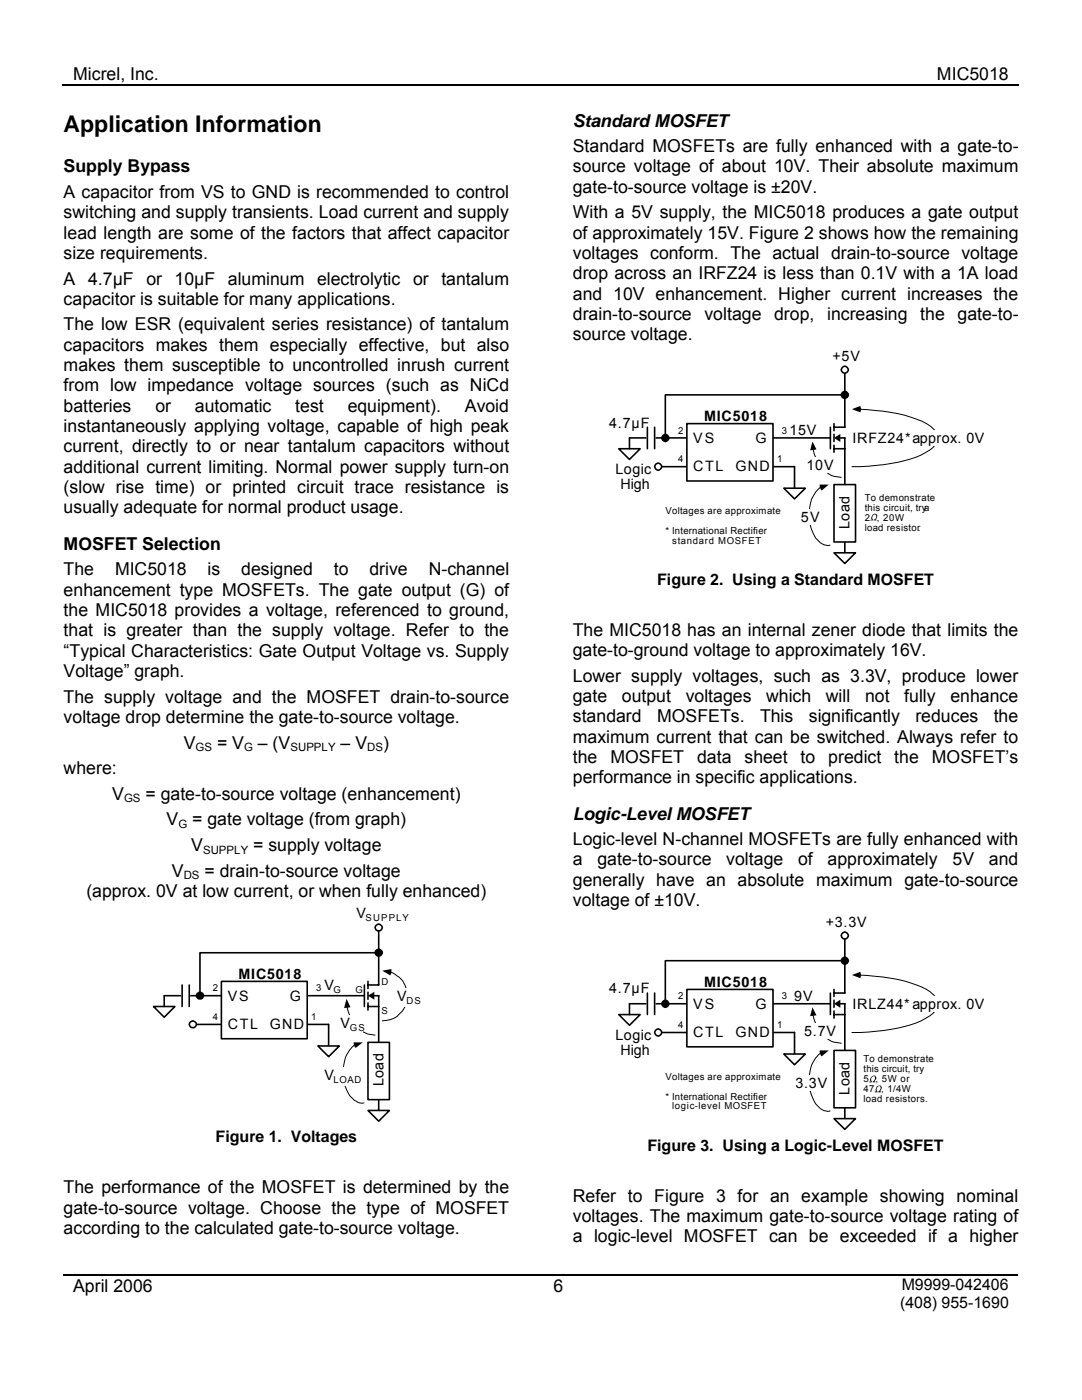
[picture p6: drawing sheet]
<svg xmlns="http://www.w3.org/2000/svg" width="216mm" height="279mm" viewBox="0 0 216 279" stroke-linecap="round" stroke-linejoin="round" font-family="sans-serif">
<defs><g id="words">
<text font-size="4.6" x="12.7" y="26.3">Application Information</text>
<g font-size="3.5">
<text x="14.6" y="16">Micrel, Inc.</text>
<text x="187" y="16">MIC5018</text>
<text x="114.3" y="25.3">Standard MOSFET</text>
<text x="12.7" y="34.4">Supply Bypass</text>
<text x="114.3" y="30.4">Standard MOSFETs are fully enhanced with a gate-to-</text>
<text x="114.3" y="34.4">source voltage of about 10V. Their absolute maximum</text>
<text x="12.7" y="39.5">A capacitor from VS to GND is recommended to control</text>
<text x="114.3" y="38.5">gate-to-source voltage is ±20V.</text>
<text x="12.7" y="43.6">switching and supply transients. Load current and supply</text>
<text x="12.7" y="47.6">lead length are some of the factors that affect capacitor</text>
<text x="114.3" y="43.6">With a 5V supply, the MIC5018 produces a gate output</text>
<text x="114.3" y="47.6">of approximately 15V. Figure 2 shows how the remaining</text>
<text x="12.7" y="51.7">size requirements.</text>
<text x="114.3" y="51.7">voltages conform. The actual drain-to-source voltage</text>
<text x="12.7" y="56.8">A</text>
<text x="17.6" y="56.8">4.7µF</text>
<text x="29.2" y="56.8">or 10µF</text>
<text x="45.5" y="56.8">aluminum</text>
<text x="63.3" y="56.8">electrolytic</text>
<text x="82.4" y="56.8">or tantalum</text>
<text x="114.3" y="55.8">drop across an IRFZ24 is less than 0.1V with a 1A load</text>
<text x="114.3" y="59.8">and 10V enhancement. Higher current increases the</text>
<text x="12.7" y="60.9">capacitor is suitable for many applications.</text>
<text x="12.7" y="66">The low ESR (equivalent series resistance) of tantalum</text>
<text x="114.3" y="63.9">drain-to-source</text>
<text x="140.6" y="63.9">voltage</text>
<text x="154.5" y="63.9">drop,</text>
<text x="165" y="63.9">increasing</text>
<text x="183.6" y="63.9">the</text>
<text x="191.1" y="63.9">gate-to-</text>
<text x="12.7" y="70">capacitors makes them especially effective, but also</text>
<text x="114.3" y="67.9">source voltage.</text>
<text x="12.7" y="74.1">makes them susceptible to uncontrolled inrush current</text>
<text x="12.7" y="78.1">from low impedance voltage sources (such as NiCd</text>
<text x="12.7" y="82.2">batteries</text>
<text x="31" y="82.2">or</text>
<text x="38.9" y="82.2">automatic</text>
<text x="58.9" y="82.2">test</text>
<text x="69.4" y="82.2">equipment).</text>
<text x="92.8" y="82.2">Avoid</text>
<text x="12.7" y="86.2">instantaneously applying voltage, capable of high peak</text>
<text x="12.7" y="90.3">current, directly to or near tantalum capacitors without</text>
<text x="12.7" y="94.4">additional current limiting. Normal power supply turn-on</text>
<text x="12.7" y="98.4">(slow rise time) or printed circuit trace resistance is</text>
<text x="12.7" y="102.5">usually adequate for normal product usage.</text>
<text x="12.7" y="109.7">MOSFET Selection</text>
<text x="12.7" y="114.8">The</text>
<text x="12.7" y="118.9">enhancement type MOSFETs. The gate output (G) of</text>
<text x="23" y="114.8">MIC5018</text>
<text x="41.4" y="114.8">is</text>
<text x="48.1" y="114.8">designed</text>
<text x="66.6" y="114.8">to</text>
<text x="73.7" y="114.8">drive</text>
<text x="85.6" y="114.8">N-channel</text>
<text x="12.7" y="122.9">the MIC5018 provides a voltage, referenced to ground,</text>
<text x="12.7" y="127">that is greater than the supply voltage. Refer to the</text>
<text x="12.7" y="131">“Typical Characteristics: Gate Output Voltage vs. Supply</text>
<text x="114.3" y="126.9">The MIC5018 has an internal zener diode that limits the</text>
<text x="114.3" y="130.9">gate-to-ground voltage to approximately 16V.</text>
<text x="12.7" y="135.1">Voltage” graph.</text>
<text x="114.3" y="136">Lower supply voltages, such as 3.3V, produce lower</text>
<text x="12.7" y="140.2">The supply voltage and the MOSFET drain-to-source</text>
<text x="114.3" y="140.1">gate</text>
<text x="124.1" y="140.1">output</text>
<text x="136.8" y="140.1">voltages</text>
<text x="152.9" y="140.1">which</text>
<text x="164.8" y="140.1">will</text>
<text x="172.6" y="140.1">not</text>
<text x="180.4" y="140.1">fully</text>
<text x="189.6" y="140.1">enhance</text>
<text x="12.7" y="144.3">voltage drop determine the gate-to-source voltage.</text>
<text x="36.7" y="149.4">V</text>
<text x="43.3" y="149.4">= V</text>
<text x="51.5" y="149.4">– (V</text>
<text x="68" y="149.4">– V</text>
<text x="76.4" y="149.4">)</text>
<text x="114.3" y="144.2">standard</text>
<text x="114.3" y="148.2">maximum current that can be switched. Always refer to</text>
<text x="131.1" y="144.2">MOSFETs.</text>
<text x="151.7" y="144.2">This</text>
<text x="161.4" y="144.2">significantly</text>
<text x="182.7" y="144.2">reduces</text>
<text x="198.3" y="144.2">the</text>
<text x="12.7" y="154.5">where:</text>
<text x="114.3" y="152.3">the</text>
<text x="121.8" y="152.3">MOSFET</text>
<text x="139.1" y="152.3">data</text>
<text x="148.6" y="152.3">sheet</text>
<text x="159.7" y="152.3">to</text>
<text x="165.3" y="152.3">predict</text>
<text x="178.4" y="152.3">the</text>
<text x="185.9" y="152.3">MOSFET’s</text>
<text x="22.4" y="159.6">V</text>
<text x="29" y="159.6">= gate-to-source voltage (enhancement)</text>
<text x="114.3" y="156.3">performance in specific applications.</text>
<text x="33.3" y="164.7">V</text>
<text x="38.4" y="164.7">= gate voltage (from graph)</text>
<text x="114.3" y="163.6">Logic-Level MOSFET</text>
<text x="38.2" y="169.8">V</text>
<text x="50.5" y="169.8">= supply voltage</text>
<text x="114.3" y="168.7">Logic-level N-channel MOSFETs are fully enhanced with</text>
<text x="114.3" y="172.7">a</text>
<text x="119.2" y="172.7">gate-to-source</text>
<text x="144.9" y="172.7">voltage</text>
<text x="159.2" y="172.7">of</text>
<text x="165.1" y="172.7">approximately</text>
<text x="190.1" y="172.7">5V</text>
<text x="197.3" y="172.7">and</text>
<text x="17.2" y="179">(approx. 0V at low current, or when fully enhanced)</text>
<text x="34.3" y="175">V</text>
<text x="40.8" y="175">= drain-to-source voltage</text>
<text x="114.3" y="176.8">generally have an absolute maximum gate-to-source</text>
<text x="114.3" y="180.8">voltage of ±10V.</text>
<text x="12.7" y="238.2">The performance of the MOSFET is determined by the</text>
<text x="114.3" y="239.8">Refer to Figure 3 for an example showing nominal</text>
<text x="12.7" y="242.2">gate-to-source voltage. Choose the type of MOSFET</text>
<text x="114.3" y="243.9">voltages. The maximum gate-to-source voltage rating of</text>
<text x="12.7" y="246.3">according to the calculated gate-to-source voltage.</text>
<text x="114.3" y="247.9">a logic-level MOSFET can be exceeded if a higher</text>
<text x="14.6" y="257.8">April 2006</text>
<text x="110.4" y="257.8">6</text>
</g>
<g font-size="3.2">
<text x="131.1" y="116.7">Figure 2. Using a Standard MOSFET</text>
<text x="43" y="228">Figure 1. Voltages</text>
<text x="129.2" y="229.6">Figure 3. Using a Logic-Level MOSFET</text>
<text x="179.9" y="257.5">M9999-042406</text>
<text x="179.6" y="261.1">(408) 955-1690</text>
</g>
<g font-size="2.9">
<text x="166.1" y="72.1">+5V</text>
<text x="140.5" y="84">MIC5018</text>
<text x="121.6" y="85.3">4.7µF</text>
<text x="138.3" y="88.4">VS</text>
<text x="150.7" y="88.4">G</text>
<text x="157.5" y="86.8">15V</text>
<text x="170.1" y="88.4">IRFZ24*</text>
<text x="182.1" y="88.4">approx. 0V</text>
<text x="122.8" y="94.7">Logic</text>
<text x="138.3" y="94">CTL</text>
<text x="146.8" y="94">GND</text>
<text x="160.9" y="93.8">10V</text>
<text x="123.8" y="97.6">High</text>
<text x="159.8" y="104.2">5V</text>
<text x="169.5" y="105.6" transform="rotate(-90 169.5 105.6)">Load</text>
<text x="71.1" y="183.2">V</text>
<text x="164.8" y="185.1">+3.3V</text>
<text x="47.6" y="195.3">MIC5018</text>
<text x="64.7" y="197.5">V</text>
<text x="140.5" y="196.9">MIC5018</text>
<text x="45.5" y="199.8">VS</text>
<text x="57.8" y="199.8">G</text>
<text x="79.2" y="199.8">V</text>
<text x="121.6" y="198.3">4.7µF</text>
<text x="138.3" y="201.4">VS</text>
<text x="150.7" y="201.4">G</text>
<text x="158.5" y="199.8">9V</text>
<text x="170.1" y="201.3">IRLZ44*</text>
<text x="182.1" y="201.3">approx. 0V</text>
<text x="45.5" y="205.3">CTL</text>
<text x="53.9" y="205.3">GND</text>
<text x="68" y="205.1">V</text>
<text x="122.8" y="207.6">Logic</text>
<text x="138.3" y="206.9">CTL</text>
<text x="146.8" y="206.9">GND</text>
<text x="160.5" y="206.7">5.7V</text>
<text x="64.7" y="215.5">V</text>
<text x="123.8" y="210.5">High</text>
<text x="76.5" y="216.8" transform="rotate(-90 76.5 216.8)">Load</text>
<text x="158.7" y="217.1">3.3V</text>
<text x="169.5" y="218.5" transform="rotate(-90 169.5 218.5)">Load</text>
</g>
<g font-size="2.3">
<text x="39" y="149.9">GS</text>
<text x="48.7" y="149.9">G</text>
<text x="58" y="149.9">SUPPLY</text>
<text x="73.3" y="149.9">DS</text>
<text x="24.7" y="160.1">GS</text>
<text x="35.6" y="165.2">G</text>
<text x="40.5" y="170.4">SUPPLY</text>
<text x="36.7" y="175.5">DS</text>
</g>
<g font-size="1.9">
<text x="135.3" y="86.5">2</text>
<text x="156" y="86.5">3</text>
<text x="135.3" y="92.3">4</text>
<text x="155" y="92.3">1</text>
<text x="172.6" y="100">To demonstrate</text>
<text x="172.6" y="102">this circuit, trya</text>
<text x="132.8" y="102.6">Voltages are approximate</text>
<text x="132.8" y="106.5">* International Rectifier</text>
<text x="172.6" y="104">2 , 20W</text>
<text x="172.6" y="105.9">load resistor.</text>
<text x="134.1" y="108.5">standard MOSFET</text>
<text x="73" y="183.9">SUPPLY</text>
<text x="42.5" y="197.9">2</text>
<text x="63.1" y="197.9">3</text>
<text x="76.1" y="196.5">D</text>
<text x="42.5" y="203.6">4</text>
<text x="62.1" y="203.6">1</text>
<text x="66.5" y="198.2">G</text>
<text x="70.9" y="198.2">G</text>
<text x="76.1" y="202.4">S</text>
<text x="81.1" y="200.3">DS</text>
<text x="135.3" y="199.5">2</text>
<text x="156" y="199.5">3</text>
<text x="69.8" y="205.7">GS</text>
<text x="135.3" y="205.2">4</text>
<text x="155" y="205.2">1</text>
<text x="132.8" y="215.5">Voltages are approximate</text>
<text x="172.3" y="212">To demonstrate</text>
<text x="172.3" y="214">this circuit, try</text>
<text x="66.5" y="216">LOAD</text>
<text x="132.8" y="219.4">* International Rectifier</text>
<text x="134.1" y="221.4">logic-level MOSFET</text>
<text x="172.3" y="220">load resistors.</text>
<text x="172.3" y="216">5 , 5W or</text>
<text x="172.3" y="218">47 , 1/4W</text>
</g>
</g></defs>
<path d="M12.4 16.9h190.8M12.7 254.4h190.4" fill="none" stroke="#000" stroke-width=".34"/>
<path d="M32.8 198.7h39.9M38.5 204.4h27.1" fill="none" stroke="#000" stroke-width=".32"/>
<path d="M44.2 195.9h17.1v11.4h-17.1z" fill-rule="evenodd" fill="#fff" stroke="#000" stroke-width=".32"/>
<path d="M73.4 198.7l1.3-.8v1.6z" fill="#000"/>
<path d="M72.7 196.6v4.3M73.4 195.9v1.4M73.4 198v1.4M74.7 198.7h.9v22.9M75.6 185.1v11.5h-2.2M73.4 200.9h2.2M73.4 200.2v1.4" fill="none" stroke="#000" stroke-width=".32"/>
<path d="M73.4 221.6h4.3l-2.1 2.2z" fill-rule="evenodd" fill="#fff" stroke="#000" stroke-width=".32"/>
<path d="M75.6 190.1h-35.7v8.6" fill="none" stroke="#000" stroke-width=".32"/>
<path d="M30.6 200.9h4.3l-2.1 2.1z" fill-rule="evenodd" fill="#fff" stroke="#000" stroke-width=".32"/>
<path d="M36.3 196.5h1.5v4.5h-1.5z" fill-rule="evenodd" fill="#fff" stroke="#fff" stroke-width=".2"/>
<path d="M36.3 196.6v4.3M37.8 196.6v4.3" fill="none" stroke="#000" stroke-width=".32"/>
<g fill="#000" stroke="#000" stroke-width=".32">
<circle cx="39.9" cy="198.7" r=".69"/>
<circle cx="75.6" cy="190.1" r=".69"/>
</g>
<circle cx="75.6" cy="185.1" r=".7" fill="#fff" stroke="#000" stroke-width=".32"/>
<path d="M32.8 198.7v2.2" fill="none" stroke="#000" stroke-width=".32"/>
<g fill="#fff" stroke="#000" stroke-width=".32">
<path d="M73.4 208h4.3v11.5h-4.3z" fill-rule="evenodd"/>
<circle cx="38.5" cy="204.5" r=".69"/>
</g>
<path d="M65.6 204.4v4.3" fill="none" stroke="#000" stroke-width=".32"/>
<path d="M63.4 208.7h4.3l-2.1 2.2z" fill-rule="evenodd" fill="#fff" stroke="#000" stroke-width=".32"/>
<path d="M69.2 199.3l.7 1.7-1.2 .2z" fill="#000"/>
<path d="M69.2 200.9a7.1 7.1 0 0 0 3.7 5.2l.4 .3 1.5 .2" fill="none" stroke="#000" stroke-width=".2"/>
<path d="M68 202.6h4.5v3.7h-4.5z" fill="#fff"/>
<path d="M76.3 193.7l1.8-.3v.6l-.2 .7z" fill-rule="evenodd" fill="#000"/>
<path d="M77.9 194a5 5 0 0 1 3.3 5.6 5 5 0 0 1-4.9 4.1" fill="none" stroke="#000" stroke-width=".2"/>
<path d="M79.1 197.3h4.6v3.7h-4.6z" fill="#fff"/>
<path d="M70.6 208h1.8l-1.4 1.1-.3-.2z" fill-rule="evenodd" fill="#000"/>
<path d="M70.8 208.5a6.7 6.7 0 0 0-2.4 5 7.5 7.5 0 0 0 2.3 6.1l.4 .2a1.81 1.81 0 0 0 1.5 .3" fill="none" stroke="#000" stroke-width=".2"/>
<path d="M64.6 213h7v3.7h-7z" fill="#fff"/>
<path d="M125.6 87.4h40.1M131.3 93.1h27.2" fill="none" stroke="#000" stroke-width=".32"/>
<path d="M137.1 84.5h17.1v11.5h-17.1z" fill-rule="evenodd" fill="#fff" stroke="#000" stroke-width=".32"/>
<path d="M166.4 87.4l1.3-.8v1.6z" fill="#000"/>
<path d="M168.6 73.8v11.5h-2.2M165.7 85.3v4.3M166.4 89.6h2.2M166.4 84.5v1.5M166.4 86.7v1.4M166.4 88.8v1.5M167.7 87.4h.9v22.9" fill="none" stroke="#000" stroke-width=".32"/>
<path d="M166.4 110.3h4.3l-2.1 2.2z" fill-rule="evenodd" fill="#fff" stroke="#000" stroke-width=".32"/>
<path d="M168.6 78.8h-35.8v8.6" fill="none" stroke="#000" stroke-width=".32"/>
<path d="M123.5 89.6h4.2l-2.1 2.1z" fill-rule="evenodd" fill="#fff" stroke="#000" stroke-width=".32"/>
<path d="M129.1 85.2h1.6v4.4h-1.6z" fill-rule="evenodd" fill="#fff" stroke="#fff" stroke-width=".2"/>
<path d="M129.2 85.3v4.3M130.6 85.3v4.3" fill="none" stroke="#000" stroke-width=".32"/>
<g fill="#000" stroke="#000" stroke-width=".32">
<circle cx="168.6" cy="78.8" r=".69"/>
<circle cx="132.8" cy="87.4" r=".69"/>
</g>
<circle cx="168.6" cy="73.8" r=".69" fill="#fff" stroke="#000" stroke-width=".32"/>
<path d="M125.6 87.4v2.2" fill="none" stroke="#000" stroke-width=".32"/>
<g fill="#fff" stroke="#000" stroke-width=".32">
<path d="M166.4 96.7h4.3v11.5h-4.3z" fill-rule="evenodd"/>
<circle cx="131.3" cy="93.1" r=".69"/>
</g>
<path d="M158.5 93.1v4.3" fill="none" stroke="#000" stroke-width=".32"/>
<path d="M156.4 97.4h4.3l-2.2 2.2z" fill-rule="evenodd" fill="#fff" stroke="#000" stroke-width=".32"/>
<path d="M162.1 88.1l.8 1.6-1.3 .2z" fill="#000"/>
<path d="M162.2 89.6a7.4 7.4 0 0 0 3.7 5.3l2 .4" fill="none" stroke="#000" stroke-width=".2"/>
<path d="M160.9 91.3h4.9v3.1h-4.9z" fill="#fff"/>
<path d="M170 81.7l1.7-.7a1.28 1.28 0 0 1 0 1.3z" fill-rule="evenodd" fill="#000"/>
<path d="M171.2 81.7a36.4 36.4 0 0 1 12.7 2.4 6.5 6.5 0 0 1 3.1 2.5 2.73 2.73 0 0 1-1.6 3.3 21.2 21.2 0 0 1-9 2.8l-3.2 .3-3.2 .1" fill="none" stroke="#000" stroke-width=".2"/>
<path d="M181.9 85.9h13.5v3h-13.5z" fill="#fff"/>
<path d="M163.6 96.7h1.8l-1.4 1.2-.3-.3z" fill-rule="evenodd" fill="#000"/>
<path d="M163.8 97.2a6.8 6.8 0 0 0-2.4 5.1 7.8 7.8 0 0 0 2 5.7l1 .7 .8 .2 .4-.1" fill="none" stroke="#000" stroke-width=".2"/>
<path d="M159.7 101.7h3.5v3.1h-3.5z" fill="#fff"/>
<path d="M174.1 102.8l.5-.3 .5 .4-.2 .6-.3 .2h.3v.2h-.5v-.2a.53 .53 0 0 0 .5-.5 .53 .53 0 0 0-.4-.5 .75 .75 0 0 0-.3 1.2h-.5v-.2h.4l-.3-.3z" fill="#000"/>
<path d="M121.3 81.7h1.4" fill="none" stroke="#fff" stroke-width=".32"/>
<path d="M125.6 200.3h40.1M131.3 206.1h27.2" fill="none" stroke="#000" stroke-width=".32"/>
<path d="M137.1 197.5h17.1v11.4h-17.1z" fill-rule="evenodd" fill="#fff" stroke="#000" stroke-width=".32"/>
<path d="M166.4 200.3l1.3-.8v1.6z" fill="#000"/>
<path d="M165.7 198.2v4.3M166.4 197.5v1.4M166.4 199.6v1.4M168.6 186.7v11.5h-2.2M166.4 202.5h2.2M166.4 201.8v1.4M167.7 200.3h.9v22.9" fill="none" stroke="#000" stroke-width=".32"/>
<path d="M166.4 223.2h4.3l-2.1 2.2z" fill-rule="evenodd" fill="#fff" stroke="#000" stroke-width=".32"/>
<path d="M168.6 191.7h-35.8v8.6" fill="none" stroke="#000" stroke-width=".32"/>
<path d="M123.5 202.5h4.2l-2.1 2.1z" fill-rule="evenodd" fill="#fff" stroke="#000" stroke-width=".32"/>
<path d="M129.1 198.1h1.6v4.4h-1.6z" fill-rule="evenodd" fill="#fff" stroke="#fff" stroke-width=".2"/>
<path d="M129.2 198.2v4.3M130.6 198.2v4.3" fill="none" stroke="#000" stroke-width=".32"/>
<g fill="#000" stroke="#000" stroke-width=".32">
<circle cx="168.6" cy="191.7" r=".69"/>
<circle cx="132.8" cy="200.3" r=".69"/>
</g>
<circle cx="168.6" cy="186.7" r=".69" fill="#fff" stroke="#000" stroke-width=".32"/>
<path d="M125.6 200.3v2.2" fill="none" stroke="#000" stroke-width=".32"/>
<g fill="#fff" stroke="#000" stroke-width=".32">
<path d="M166.4 209.6h4.3v11.5h-4.3z" fill-rule="evenodd"/>
<circle cx="131.3" cy="206.1" r=".69"/>
</g>
<path d="M158.5 206.1v4.3" fill="none" stroke="#000" stroke-width=".32"/>
<path d="M156.4 210.4h4.3l-2.2 2.1z" fill-rule="evenodd" fill="#fff" stroke="#000" stroke-width=".32"/>
<path d="M162.1 201l.8 1.6-1.3 .2z" fill="#000"/>
<path d="M162.2 202.5a7.4 7.4 0 0 0 3.7 5.3l2 .4" fill="none" stroke="#000" stroke-width=".2"/>
<path d="M160.3 204.2h5.8v3.1h-5.8z" fill="#fff"/>
<path d="M170 194.6l1.7-.6 .1 .6-.1 .6z" fill-rule="evenodd" fill="#000"/>
<path d="M171.2 194.6a36.4 36.4 0 0 1 12.7 2.4 6.5 6.5 0 0 1 3.1 2.5 2.73 2.73 0 0 1-1.6 3.3 21.2 21.2 0 0 1-9 2.9l-3.2 .3-3.2 .1" fill="none" stroke="#000" stroke-width=".2"/>
<path d="M181.9 198.8h13.5v3h-13.5z" fill="#fff"/>
<path d="M163.6 209.6h1.8l-1.4 1.2-.3-.3z" fill-rule="evenodd" fill="#000"/>
<path d="M163.8 210.1a6.8 6.8 0 0 0-2.4 5.1 7.8 7.8 0 0 0 2 5.7l1 .8 .8 .1 .4-.1" fill="none" stroke="#000" stroke-width=".2"/>
<path d="M158.5 214.7h5.8v3h-5.8z" fill="#fff"/>
<path d="M173.8 215l.6-.3a.58 .58 0 0 1 .5 .4 .58 .58 0 0 1-.4 .7h-.1h.3l-.1 .2h-.5l.5-.7-.1-.5a.62 .62 0 0 0-.6 .3 .62 .62 0 0 0 .1 .7v.2h-.6l.1-.2h.3l-.2-.3zM174.9 216.9a.59 .59 0 0 1 1.1 .1l-.2 .5-.3 .3h.3l-.1 .2h-.5l.4-.6a.5 .5 0 0 0-.1-.7 .8 .8 0 0 0-.4 1.3h-.6v-.2h.4l-.2-.3z" fill="#000"/>
<path d="M121.3 194.6h1.4" fill="none" stroke="#fff" stroke-width=".32"/>
<use href="#words"/>
</svg>
